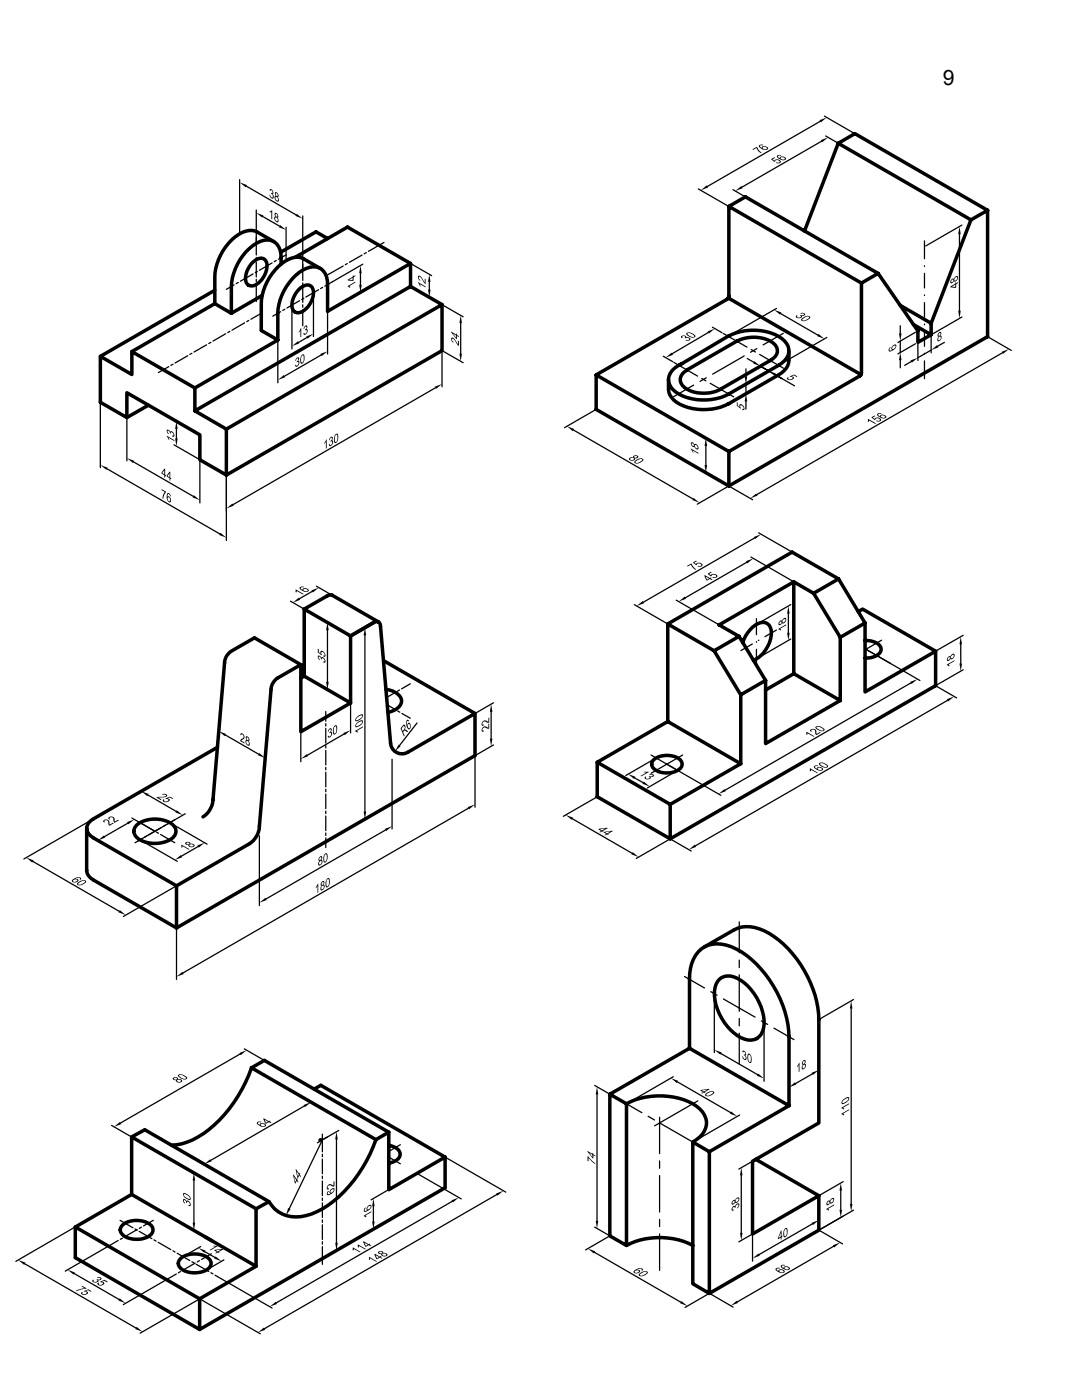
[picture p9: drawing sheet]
<svg xmlns="http://www.w3.org/2000/svg" width="216mm" height="279mm" viewBox="0 0 216 279" stroke-linecap="round" stroke-linejoin="round" font-family="sans-serif">
<defs><g id="words">
<text font-size="4.2" x="188.1" y="16.9">9</text>
</g></defs>
<g fill="none" stroke="#000" stroke-width=".7">
<path d="M167.3 28.6l3.3-1.9 26.5 15.3M167.3 28.6l-6.8 17.5M167.3 28.6l26.4 15.3M42.9 57.9l-22.9 13.2M50.2 52.6l.4-.4a1.61 1.61 0 0 1 2.4-.2 4.1 4.1 0 0 1-1.5 4.5 1.43 1.43 0 0 1-1.9 .4 1.43 1.43 0 0 1-.6-1.8l.3-1zM52.3 59l-6.1 3.5M54.7 48.2l-3.4-1.9a4 4 0 0 0-4.4 1 11.1 11.1 0 0 0-4 8v5.3M56.1 52.7a5.7 5.7 0 0 0-.8-3.9 3 3 0 0 0-4.2-.2 10.9 10.9 0 0 0-4.9 8.6v5.3M58.9 51.4l10.4-6.1 12.6 7.3M59.8 57.6a1.62 1.62 0 0 1 2.5-.2 4.1 4.1 0 0 1-2 4.8 1.29 1.29 0 0 1-1.4 .1 1.29 1.29 0 0 1-.6-1.3l.1-1.1 .4-1zM63.9 53.6l-3.3-1.9a3.6 3.6 0 0 0-3.7 .5 11 11 0 0 0-4.8 8.4v5.4l3.3 1.9M65.4 47.6l-2.3-1.3-7 4"/>
<path d="M81.9 52.6v4.6l6.3 3.6M81.9 52.6l-16.5 9.5v-5.3a2.94 2.94 0 0 0-3.6-3.5 9.9 9.9 0 0 0-6.2 7.5l-.2 1.7v5.4M81.9 57.2l-43 24.8M145.3 59.5l26.5 15.3M145.4 41.2l3.3-1.9 26.5 15.3M171.9 56.5v17.9l-.2 .5-26.3 15.2v6.9M171.9 56.5l-26.5-15.3v17.9l-.2 .5-26.2 15.2 26.4 15.3M171.9 56.5l3.3-1.9 8 11.4v2.3l2.6-1.5M193.7 43.9l-7.9 20.6M197.1 42v25.2l-51.7 29.8-26.4-15.3v-6.9M197.1 42l-3.4 1.9M42.9 60.6l-16.6 9.6"/>
<path d="M42.9 60.6l3.3 1.9M55.4 67.9l-16.5 9.5M136 72.6a3.7 3.7 0 0 0-2.6 3.5 4.2 4.2 0 0 0 2.9 3 11.1 11.1 0 0 0 9.1-.5l9.9-5.7a3.3 3.3 0 0 0 2-3.8 6.6 6.6 0 0 0-5.5-3.1 10.9 10.9 0 0 0-6.5 1.1l-9.8 5.8M136.2 74.6l.9-.8 9.9-5.7a7.3 7.3 0 0 1 7.3 .4 1.84 1.84 0 0 1-.1 3.1l-10.4 6.1a7.2 7.2 0 0 1-7.2-.4 1.81 1.81 0 0 1-.4-2.7zM157.4 70a4.2 4.2 0 0 1-.9 4l-1.2 .8-9.9 5.8a10.6 10.6 0 0 1-11-.8 2.91 2.91 0 0 1-1-2.1v-1.9M179.6 60.9l6.2 3.6M182.3 64.8l3.5 2M185.8 64.5v2.3M29.6 80.9l-4.3 2.4M45.2 85.6l-6.3-3.6v-4.6l-12.6-7.2v4.5l-6.3-3.6v9.2l5.3 3v-4.9l14.6 8.4v5l5.3 3 43-24.8v-9.2l-43 24.8v9.2M66.3 118.8l9.2 5.3M66.3 118.8l-.5-.1-.5 .2-4.6 2.7"/>
<path d="M158.4 116.1l-14.9 8.6 4 2.3M162.3 118.4l-3.9-2.3v18.4l-5.6 3.2M167.3 115.5l-5 2.9 5.4 8.8M60 132.7l-4.6 2.6a2.94 2.94 0 0 0-1.3 2.3l-2.3 27.3a4.4 4.4 0 0 1-2 3.5l-14.6 8.4M60 132.7l-9.2-5.4-4.7 2.7a2.88 2.88 0 0 0-1.3 2.3l-2.3 27.3a4.5 4.5 0 0 1-2 3.4M60.7 121.6v13.3M60.7 134.9l9.3 5.4M60.7 121.6l9.3 5.3M60.7 134.9l-.7 .4M70 126.9l4.6-2.7a.82 .82 0 0 1 .9-.1 .82 .82 0 0 1 .4 .9l2 23.4a2.3 2.3 0 0 0 3.5 1.7l13.4-7.7v8.4l-59.6 34.4M70 126.9v13.4l-10 5.7v-13.3M76.6 131.9l18.2 10.5"/>
<path d="M77 137.6a3.4 3.4 0 0 1 3.1 2.2 2.49 2.49 0 0 1-2 2.2l-.7 .2M133.2 124.5l9.3 5.4 5.3 8.8 5-2.9M142.5 129.9l5-2.9 5.3 8.8M147.8 138.7v13.7l-14.1 8.1v6.9M148.2 128.2a5.6 5.6 0 0 1 4.1-4 1.77 1.77 0 0 1 1.6 2 6.4 6.4 0 0 1-3.6 5.6M158.4 134.5l9.3 5.3M167.7 127.2v12.6l-14.9 8.6v-12.6M167.7 127.2l4.9-2.9-5.3-8.8-9.2-5.3-24.9 14.3v19.5l-14 8.1 14.5 8.4M171.3 122.1l.8-.5 14.6 8.4M172.6 124.3v13.8l14.1-8.1v6.8l-53 30.6-14.5-8.4v-6.9M172.6 127.8a2.95 2.95 0 0 1 3.2 1.6 1.73 1.73 0 0 1-1.5 1.7l-1.7 .2M43.4 149.1l-24.7 14.3a2.02 2.02 0 0 0-1.4 1.9 2.02 2.02 0 0 0 1.4 1.9l16.5 9.6"/>
<path d="M130.5 151.6a4.4 4.4 0 0 1 5.3 .1 1.31 1.31 0 0 1-.7 2.1 4.3 4.3 0 0 1-4.9-.6 1.16 1.16 0 0 1 .3-1.6zM133.2 144l14.6 8.4M17.3 165.3v8.4a2.28 2.28 0 0 0 1.4 1.9l16.5 9.6M27.3 164.6a6.1 6.1 0 0 1 7.2 0 1.73 1.73 0 0 1-.5 2.9 6.3 6.3 0 0 1-6.7-.3 1.61 1.61 0 0 1 0-2.6zM35.2 176.8v8.4M140.5 189l6-3.4a7 7 0 0 1 7 .7 22 22 0 0 1 9.9 17.2v20.6l-13.2 7.7v14.5l13.2-7.7v6.9l-21.9 12.6M143.5 195.5a3.3 3.3 0 0 1 4.3 .2 10.9 10.9 0 0 1 4.7 8.7 2.91 2.91 0 0 1-1.5 2.9 2.91 2.91 0 0 1-3.2-.2 10.5 10.5 0 0 1-5.1-9.9l.2-.7zM50.2 213.1a26.3 26.3 0 0 1-10.7 13.8 11.1 11.1 0 0 1-5.3 1.6M50.2 213.1l2.5-1.5 24.9 14.4M50.2 213.1l24.8 14.3M62.7 217.4l1.3-.8 24.8 14.3M121.7 218.4l3.3 1.9v28.3l-3.3-1.9z"/>
<path d="M121.7 218.4l15.9-9.2 19.8 11.5M137.6 209.2v-13.7a6.9 6.9 0 0 1 3.1-6.6 7.6 7.6 0 0 1 7.3 1.1 22.2 22.2 0 0 1 9.4 16.9v13.8l-15.9 9.1v28.3M26.3 238.4v-11.5l24.8 14.3M26.3 226.9l2.6-1.4 24.8 14.3a6.3 6.3 0 0 0 7.4 2.8 19.6 19.6 0 0 0 10.4-8.3 28.4 28.4 0 0 0 3.5-6.9M26.3 238.4l24.8 14.3M26.3 238.4l-11.3 6.5M53.7 239.8l-2.6 1.4v11.5M63.9 227.5h.2M77.6 226v11.4l11.2-6.5M77.6 228.6a2.31 2.31 0 0 1 2.2 1.9 2.59 2.59 0 0 1-2.2 1.7M77.6 226l-2.6 1.4M88.8 230.9v6.1l-49 28.3"/>
<path d="M125 220.3a14.4 14.4 0 0 1 14 .5 3.8 3.8 0 0 1 0 6.6l-.8 .5M141.5 229.8l-3.3-1.9v28.3l3.3 1.9M150.8 231.4l12.6 7.2M15 244.9l24.8 14.3M15 244.9v6.1l24.8 14.3M24.5 244.4a4.7 4.7 0 0 1 5.7 .2 1.42 1.42 0 0 1-.8 2.3 4.6 4.6 0 0 1-5.2-.8 1.18 1.18 0 0 1 .3-1.7zM36.1 251.1a4.7 4.7 0 0 1 5.7 .2 1.27 1.27 0 0 1-.4 2 4.9 4.9 0 0 1-5.3-.1 1.27 1.27 0 0 1 0-2.1zM39.8 259.2v6.1M41 246.9l1.3 .7M51.1 252.7l-11.3 6.5M125 248.6a14.7 14.7 0 0 1 13.2 0"/>
</g>
<g fill="none" stroke="#000" stroke-width=".25">
<path d="M47.8 35.8v10.6M49.1 37.1l10 5.8M139.3 37.7l5.9 3.4M146.2 37.8l2.3 1.4M163.7 24.2l-22.5 13M163.9 28.2l-15.9 9.2M164.5 23.2l5.8 3.3M164.8 27.1l2.2 1.3M46.7 56.9l-1.5 .8M47.6 56.4l-.5 .2M50.5 54.7l-2.5 1.4M51.1 41.9v9"/>
<path d="M51.1 51.4v.5M51.1 52.3v3M51.1 55.8v.4M51.1 56.7v3.5M51.4 54.2l-.5 .2M52.5 43.2l3.3 1.9M54.3 52.5l-2.5 1.4M55.1 52l-.4 .2M57.1 50.9l-1.6 .9M57.1 45.3v6.4M60.4 43.1v12.9M60.4 56.5v.4"/>
<path d="M60.4 57.4v2.9M60.6 59.5l-.4 .3M62.5 58.7v8.5M63.6 57.8l-2.6 1.5M64.4 57.3l-.4 .3M68.5 53.1l-3.1 1.8M69.3 52.6l-.4 .2M71.9 54.5v2.3M72.2 50.9l-2.5 1.4M72.4 52.7l-7.6 4.4M72.4 58.1l-6 3.5M73.1 50.4l-.4 .3"/>
<path d="M76.6 48.4l-3.1 1.8M81.9 52.6l4.2 2.4M81.9 57.2l4.2 2.4M85.7 56.3v1.5M184.5 48.1v3.5M184.5 53v.2M184.5 54.5v3M184.5 58.9v.1M191.5 46.7v15.3M191.9 44.9l-7.2 4.2M33.7 73.2l-2.1 1.2M34.5 72.7l-.4 .2"/>
<path d="M37.5 71l-2.6 1.5M38.3 70.5l-.4 .2M41.2 68.8l-2.5 1.5M42.1 68.3l-.4 .3M45 66.6l-2.5 1.5M45.9 66.1l-.5 .3M48.8 64.4l-2.5 1.5M49.6 63.9l-.4 .3M52.1 62.5l-2 1.2M55.4 68.1v8.3M56 62.2l-1.6 .9M56.8 61.7l-.4 .3"/>
<path d="M58.3 61.2v8.4M59.8 60l-2.5 1.5M60.4 60.8v.5M60.4 61.8v3.2M61.2 67.4l-1.6 .9M64.1 70.9l-7.3 4.2M65.4 62.4v8.3M86.9 77.4l-40.4 23.3M88.2 70.3v6.9M88.4 60.9l4 2.3M88.4 70.1l4 2.3M91.9 64.5v6.1"/>
<path d="M132.4 71.1l1.9 1.1M134.5 72.3l4.7 2.8M138.4 76.9l-4 2.3M140 75.5l.9 .5M140.9 75.4l-1.2 .7M141.3 66.4l-7.2 4.2M141.7 76.5l4.7 2.7M142.2 65.3l1.9 1.1M144.3 66.5l4.8 2.8M148.5 71l-6.3 3.7M148.8 73.6v1.5M148.8 76.7v1.9"/>
<path d="M149.1 71.5l1.3 .8M149.9 69.8l.8 .5M150.1 77.8l-1.7 1M150.1 75.9l-1.7 1M151 69.6l-1.2 .7M151.6 70.7l4.7 2.8M151.7 73.1l1.7 .9-1.7-.9M152 73l-.7 .4M153.4 74l5.1 3M153.6 73.9l-.7 .4M154.7 74.8l1.3 .8M154.9 61.6l-9.4 5.4"/>
<path d="M155.8 62.6l7.4 4.3M156.3 66.5l-4 2.3M165 67.4l-9.4 5.4M179.6 65v1.5M179.6 68.1v2.3M179.6 71.9v1.5M181.8 72.2l-1.3 .7M182.7 68.6l-3.5 2M182.7 66.3l-3.5 2M183.2 68.6v3.3M184.5 60.4v2.9M184.5 64.7v.1"/>
<path d="M184.5 66.2v2.9M184.5 70.5v.1M184.5 72v3.6M185.8 67.1v3.3M185.8 69.9l-2.6 1.5M188.4 68.3l-1.3 .8M191.9 63.3l-7.2 4.1M197.3 67.3l4.5 2.6M200 70.4l-49 28.3M20 80.6v12.7M21.4 93.6l22.5 13M25.3 83.6v8.4"/>
<path d="M26.6 92.2l12 6.9M34.7 83.8l4.9 2.8M34.7 88.8l4.9 2.8M35.2 85.6v1.9M39.9 92v8.4M45.2 95.1v12.8M114.4 85.8l23.9 13.8M118.7 81.9l-6.1 3.4M140.4 87.2l4.8 2.8M140.4 94.1l4.8 2.8M140.8 89v3.8M145.2 97.1l-6.1 3.5"/>
<path d="M145.7 97.1l4.5 2.6M148.8 80.1v1.5M58 120l5.1 3M62.3 118l-2.5 1.5M63.1 117l5.2 3M134.9 119.8l8.4 4.8M149 112.2l-12.2 7.1M149.8 111.2l8.4 4.8M150.5 107.4l-22.1 12.8M151.4 106.3l6.4 3.7M60 132.9v19.1M65.3 124.2l.5 .3"/>
<path d="M65.3 137.6l.5 .3M65.3 125.8v10.3M70 127.2v19.1M72.8 126.8v35.1M73.3 125l-3.3 1.9M78.9 138.2l-1.7 1M79.7 137.7l-.4 .3M81.9 136.5l-1.8 1M126.6 120.7l6.4 3.7M150.1 128.5l-2.3 1.3M150.9 123.5v3.2M150.9 128.1v.1"/>
<path d="M150.9 129.6v3.2M151.4 127.8h-.1M154.9 125.8l-2.3 1.3M157.3 122.5v3.8M157.8 127.5l-6.6 3.9M157.8 120.7l-6.6 3.8M173 129.7l10.6 6.1M175.9 127.8l-3.1 1.8 4.9 2.8M181.8 136.3l-37.1 21.4M186.9 137l4 2.3M189.1 139.8l-50.3 29M191.7 128.6v3.8"/>
<path d="M192.2 133.7l-5.3 3M192.2 126.8l-5.3 3M28.7 157.6l-9.5 5.5M29.5 158.7l5.6 3.2M43.5 146.1l-.1 .2M45 146.7l6.6 3.8M53.1 150.9l-.1 .2M65 142v1.9M65 144.4v.5M65 145.4v2.9M65 148.8v.5M65 149.8v2.9"/>
<path d="M65 153.1v.5M65 154.1v2.9M65 157.5v.5M65 158.5v2.9M68.6 146.5l-7.2 4.2M77.3 140.7l1.7 .9M78.2 151.5v13.9M79.4 141.9l.4 .2M80.2 142.4l1.7 .9M83.2 144.3l-3.5 4.5M94.8 151.1v10M98 142.1v5.3"/>
<path d="M98.5 140.3l-3.5 2M98.5 148.7l-3.5 2M118.9 159.2l-6.5 3.7M126.7 155.3l1.6 .9M129.9 150.7l13.9 8M130.7 151.4l-5.8 3.4M135 153.9l-5.8 3.3M136.2 150.7l-6.3 3.6M6.6 171.9l17.2 10M18.7 163.4l-13.9 8M19 167.4l4.4 2.5M25.5 164.3l-4.7 2.7"/>
<path d="M26.3 163.3l4.4 2.5M27.9 164.2l2.9 1.6M28.2 167.7l7.2 4.2M28.4 167.3l-1.5 .9M29.2 166.9l-.4 .2M31.2 166.1l.4 .2M32 166.5l2.9 1.7M32.2 165.2l-2.5 1.4M33 164.7l-.4 .2M34.1 164.3l7.2 4.2M34.9 163.6l-1.5 .8M37 162.4l-9.6 5.5"/>
<path d="M38.5 174.9l-13.9 8M39.5 169l-3.3 1.9M51.8 166.8v13.9M65 161.9v.5M65 162.9v2.9M65 166.2v.5M65 167.2v1.9M73.3 163.2l-3.3 1.9M76.9 165.7l-23.8 13.7M93.5 161.3l-57 32.9M114.2 163.4l11.9 6.9M133.5 167.6l-6.5 3.7"/>
<path d="M134 167.6l3.9 2.2M35.2 185.5v10M136.6 194.9l4 2.3M141.8 197.9l1.3 .7M142.5 198.6v11.5M144.4 199.4l6.3 3.6M147.5 184v6.2M147.5 191.6v1.5M147.5 194.5v7.3M170.3 199.5l-6.7 3.8M47.9 210.4l-23.8 13.7M48.7 209.3l3.8 2.2"/>
<path d="M61.6 219.7l.8 .4M118.7 216.6l2.8 1.6M119.1 218.4v25.2M121.7 218.4l6.4 3.7M134.3 214.9l-9.1 5.3M135.2 215.9l10.6 6.1M139.2 219.7l-8.6 5M143.9 210.3l7.3 4.2M147.5 203.3v1.4M147.5 206.2v6.2M151.9 203.7l1.3 .7M152.5 204.3v11.5"/>
<path d="M154.4 205.2l4 2.3M157.4 207.2v10.4M162.1 214.3l-3.4 1.9M163.4 203.8v10.3M169.8 201.3v39M22.3 224.6l3.7 2.2M38.2 233.8l.2 .1M38.7 235.6v8.4M40.3 232.1l.7 .4M60.7 220.7l-18.6 10.9M63.9 227.3l.2 .1M64.3 226.3v3.6"/>
<path d="M64.3 230.4v.4M64.3 231.3v2.9M64.3 234.7v.5M64.3 235.7v2.9M64.3 239.1v.5M64.3 227.5l-6.6 13.7M65.3 226.9l-2 1.2M67.1 227.4v20.6M67.6 225.6l-3 1.8M77.3 237.6l-3.3 1.9M77.6 230.9l2.3 1.4M79.9 228.5l-2.3 1.3"/>
<path d="M83.4 234.3l8.6 5M89.1 231.1l11.8 6.8M90.2 239.8l-35.1 20.2M99.1 238.4l-46.3 26.8M129.3 222.8l1.3 .7M131.6 223v7.2M131.6 231.7v1.5M131.6 234.6v7.3M131.8 224.2l6.4 3.7M147.6 222.5l-9.1 5.3M147.9 234.6v11.4M150.8 231.4l-3.4 1.9"/>
<path d="M163.4 238.9v5.2M167.8 237.6v3.8M168.3 235.8l-4.7 2.7M5 252.2l22.1 12.8M14.8 245l-11.6 6.7M14.8 254.2l8.9 5.1M21.4 248.8l-8.4 4.9M23.6 247.6l-2 1.1M24 243.5l2.5 1.5M24.4 247.1l-.4 .2M26.9 245.3l.5 .2M27.4 245.4l-2.6 1.4"/>
<path d="M27.8 245.7l2.5 1.5M28.2 244.9l-.4 .3M30.6 243.5l-2 1.2M30.7 247.4l.4 .3M31.6 247.9l2.5 1.5M33 255.5l-8.4 4.9M34.5 249.6l.4 .3M35.2 254.3l-2 1.1M35.3 250.1l2.6 1.5M36 253.8l-.4 .2M38.2 245.3l.2 .1M38.3 251.8l.4 .3"/>
<path d="M38.9 252.1l-2.5 1.4M39.1 252.3l2.6 1.4M39.6 259.4l-11.6 6.7M39.8 251.6l-.4 .2M40 248.8l-3.2 1.9M40.1 259.4l11.8 6.8M40.9 249.8l2 1.2M42.1 254l.4 .2M42.2 250.2l-2 1.2M42.9 254.5l2.6 1.5M44.7 251.4l-3.3 1.9M45.7 256.1l8.6 4.9"/>
<path d="M56.6 242.4l.2 .1M64.3 240.1v2.9M64.3 243.5v.4M64.3 244.4v3M64.3 247.8v.5M64.3 248.8v3.5M67.6 249.3l-3 1.7M74.5 240.7v3.1M77.3 243.7l-3.3 1.9M118.6 249.9l17.2 10M118.7 244.9l2.8 1.6M121.5 246.8l-4.7 2.6"/>
<path d="M131.6 243.4v1.4M131.6 246.3v7.2M141.3 258.3l-4.6 2.6M141.8 258.3l4.5 2.6M150.2 246.5v5.2M150.8 245.9l-3.4 1.9M162.1 244.3l-10.6 6.1M163.6 245.6l4.5 2.6M166.3 248.7l-19.2 11.1M170.3 241.5l-6.7 3.9"/>
</g>
<g fill="#000">
<path d="M47.8 36.4l1.5 .5-.3 .5zM59.2 42.7l-.3 .4 1.5 .5zM53.8 38.9l.2 .5 .5 .2zM54.2 38.7l.3 .5-.1 .2h-.2l.3 .2 .1-.6-.2-.3zM54.1 38.5v.2h.3zM53.8 37.8v.2l.1 .1 .1-.1h.2zM53.9 37.8l.4 .3v.4h-.2l.3 .2a.58 .58 0 0 0 .1-.6 .58 .58 0 0 0-.6-.3zM54.8 39.2a.63 .63 0 0 0 .4 .8l-.3-.5 .1-.2h.2l-.2-.2zM55.2 38.6l.2 .4v.1h-.2l.4 .2a.53 .53 0 0 0-.4-.7zM54.9 38.4l.1 .7a.69 .69 0 0 1 .4 .9l-.5-.1 .5 .4a.65 .65 0 0 0-.2-1.2l-.1-.2v-.3l.4 .1-.4-.4z" fill-rule="evenodd"/>
<path d="M139.8 38l1.2-1 .3 .4zM163.5 24l.3 .4 1.2-.9zM150.1 29.8l.2 .1 .6-.4 .5 .8 .4 .3 .2-.1-1-1.2zM152.3 29.4h.6l.2 .2-.1 .2 .3-.1-.1-.3a.65 .65 0 0 0-.9 0zM152.1 29.2l-.1 .3 .5-.3zM151.7 29l.6-.1h-.4zM151.4 29.1a1.19 1.19 0 0 0 1.9 .6l-.5 .1-.5-.1-.1-.2h-.2l-.4-.4 .3-.2z" fill-rule="evenodd"/>
<path d="M146.7 38.1l1.2-1 .3 .5zM163.8 28l.2 .4 1.2-1zM154.8 32.5l.4 .1 .3-.2zM154.8 32l.4-.1 .4 .3-.4 .4 .6-.2-.1-.3a.64 .64 0 0 0-.9-.1zM154.6 31.9l-.1 .2 .6-.3zM153.8 31.8l.7 .5 .6-.5-.6 .3-.3-.3 .5-.3-.2-.1zM155.9 31.4l.5 .1 .2 .2-.1 .1 .4-.1-.1-.2a.65 .65 0 0 0-.9-.1zM155.7 31.3l-.1 .3 .5-.4zM155.3 31.1l.6-.1-.4-.1zM155.1 31l-.1 .1a1.2 1.2 0 0 0 1.9 .6l-.5 .2-.5-.2-.2-.2-.1 .1-.3-.3-.1-.1 .3-.3z" fill-rule="evenodd"/>
<path d="M55.9 44.9l-.3 .5 1.5 .5zM51.1 42.5l1.5 .5-.3 .4zM53.8 42.2v.2l.3-.1zM54 42.2l.1 .1v1.4l.2 .1v-1.8zM54.8 43.3a.61 .61 0 0 0 .4 .8l-.3-.5 .1-.2h.2zM55.2 42.7l.2 .4-.1 .2-.1-.1 .3 .2a.53 .53 0 0 0-.3-.7zM54.8 42.5l.1 .7a.69 .69 0 0 1 .4 1l-.5-.2 .5 .4a.65 .65 0 0 0-.1-1.2l-.3-.4 .1-.1 .4 .1-.4-.3z" fill-rule="evenodd"/>
<path d="M69.7 57.1l.1 .3 .2-.1zM69.4 57.1l.3 .2v-.2l1.2-.7v-.2zM69.4 55.8v.2h1.1v-.7l.4-.2v-.2l-.4 .2v-.2l-.1 .1v.9zM69.4 55.8h.3l.7-.4v.5v-.7zM71.7 56.8h.5l-.3 1.6zM71.9 53l-.2 1.5h.5z" fill-rule="evenodd"/>
<path d="M83.7 56.7v.1l.2 .4zM83.4 56.3l.3 .5v-.1l1.2 .7v-.2zM83.5 55v.4l.1-.2a2.04 2.04 0 0 1 1 1.2l.3 .3v-1l-.1-.1v.8l-.2-.2a1.61 1.61 0 0 0-1.1-1.2zM83.4 55.1l.1 .6 .3 .3-.3-1zM85.7 54.7l-.3 1.6h.5zM85.4 57.8h.5l-.2 1.5z" fill-rule="evenodd"/>
<path d="M189.6 57.2v.1l1 .2 .2-.1v-.7l.4-.2v-.2l-.4 .2v-.2l-.2 .1v.9zM189.6 57.2h.3l.7-.4v.5v-.7zM190.4 55.8v.3l.1 .1a.61 .61 0 0 0 .5-.7l-.3 .5h-.2zM189.9 55.7l-.2 .2 .1 .3 .2-.4 .2 .1 .1-.2-.1-.1zM189.7 55.9l-.1 .4 .1 .2h.3l.4-.4a.68 .68 0 0 1 .6-.8l.1 .5 .1-.6a.65 .65 0 0 0-1 .7v.2l-.4 .2zM191.2 62h.5l-.2 1.5zM191.5 45.2l-.3 1.5h.5z" fill-rule="evenodd"/>
<path d="M55.4 75.8l1.2-1 .3 .5zM63.9 70.6l.3 .5 1.2-1zM58.9 72.9l.2 .3 .5-.4-.5 .2v-.2zM59.5 72.1l-.2 .1h.2l.1 .3-.3 .5a.6 .6 0 0 0 .4-.9zM59.2 72.1v.2l.3-.2zM59 71.6l-.1 .4 .4-.5zM59.2 71.4l-.2 .2 .5-.1v.2l-.3 .4a.52 .52 0 0 0 .4-.7l-.1-.1zM60 71.1a1.47 1.47 0 0 0 .2 1.5l.4-.3-.3 .1a.87 .87 0 0 1-.1-1.3l.1-.2zM60.3 70.8l-.3 .3 .4-.2 .2 .3v.7l-.3 .5a.56 .56 0 0 0 .5-.7l-.1-.9z" fill-rule="evenodd"/>
<path d="M59.8 66l-.2 .4 .3-.4zM60 65.5l-.2 .5h.1v1.3l.2-.1v-1.7zM60.5 66.5l.3 .3 .5-.4-.3 .2h-.2l-.1-.2zM61.2 65.7l-.2 .2h.2v.2l-.2 .5 .4-.4-.1-.5zM60.9 65.8v.2l.3-.3zM60.7 65.3l-.1 .4 .4-.5zM60.8 65.1l-.1 .2 .4-.1 .1 .1-.3 .5a.52 .52 0 0 0 .4-.8l-.2-.1zM58.3 69.1l1.2-1 .2 .4zM61.1 67.1l.3 .5 1.1-1z" fill-rule="evenodd"/>
<path d="M91.9 62.9l-.2 1.6h.5zM91.7 70.6h.5l-.3 1.5zM90.1 67.4l.1 .4 .1-.2a1.7 1.7 0 0 1 .9 1.2l.4 .3v-1l-.2-.1v.7l-.2-.2a1.72 1.72 0 0 0-1.1-1.1zM90.1 67.4l-.1 .4 .5 .6zM90 66.2l1.2 1.5v-.6l.4 .2v-.2l-.4-.2-.2-.4v.9zM90 66.2l1 .8v.4v-.6z" fill-rule="evenodd"/>
<path d="M136.9 67.8l-.1 .1 .6 .1 .2-.1 .2-.3a.75 .75 0 0 1-.9 .2zM136.9 67.3l-.1 .2h.6l.1 .1-.1 .2 .4-.2-.2-.2zM136.6 67.4l.1 .1 .2-.2zM135.9 67.2l.1 .3 .2-.1-.1-.2 .1-.1zM135.9 67.1v.1l.5-.1h.2l.2 .2-.2 .1 .3-.2a.76 .76 0 0 0-1-.1zM136.9 66.7a1.51 1.51 0 0 0 1.8 .5l.1-.1a1.4 1.4 0 0 1-1.7-.4l.1-.2zM137 66.5l-.1 .2a1.26 1.26 0 0 1 1.7 .4l-.1 .1 .3-.1-.1-.2a1.61 1.61 0 0 0-1.7-.4zM132.8 71.4l1.2-1 .3 .4zM141.2 66.1l.3 .5 1.1-1z" fill-rule="evenodd"/>
<path d="M150.5 72.1l-.2 .4 1.4 .6zM153.4 74l1.4 .6-.2 .4z" fill-rule="evenodd"/>
<path d="M157.1 75.4l-.1 .1 .4 .2-.2-.2 .2-.1zM157 75.5a.83 .83 0 0 0 1.4-.1l-.3-.1 .1 .2-.6 .2zM157.9 75.1l.5 .3-.1-.2zM157.5 75.1l.9 .3-.5-.3 .5-.2 .5 .3 .2-.1-.6-.4z" fill-rule="evenodd"/>
<path d="M158.8 63v.2l.1 .2 .5 .1-.4-.3 .2-.2zM159.1 63.3a.61 .61 0 0 0 1-.1l-.4-.2 .1 .2-.1 .1zM159.6 62.9l.4 .1-.2-.2zM159.7 62.5l.7 .1-.3-.2zM160.1 62.4l.3 .3-.1 .2h-.5a.53 .53 0 0 0 .9-.1l-.2-.3zM159.9 63.6v.3l.4 .2-.2-.2a.85 .85 0 0 1 1-.7h.3l-.3-.2-.3 .1zM160.1 63.9l.2 .2h.4a1.33 1.33 0 0 0 1-.9l-.6-.2 .3 .2a.81 .81 0 0 1-.9 .8zM154.5 61.8l1.4 .6-.2 .4zM163.3 66.6l-.3 .5 1.5 .5z" fill-rule="evenodd"/>
<path d="M178.2 69l-.2 .2v.3l.4-.5 .2-.1 .1 .2 .1-.3zM178 69.2l-.2 .4 .3 .2zM177.6 69.3l-.2 .2 .1 .3 .2-.4v-.2zM177.4 69.5v.6a1.17 1.17 0 0 0 1.4-1.3l-.1 .5-.8 .6h-.4z" fill-rule="evenodd"/>
<path d="M179.6 70.4l-.2 1.5h.5zM179.4 66.5h.5l-.3 1.6z" fill-rule="evenodd"/>
<path d="M185.8 69.9l1.2-1 .3 .4zM181.7 71.9l.2 .5 1.3-1z" fill-rule="evenodd"/>
<path d="M187.2 67.2l-.2 .6 .1 .3 .4-.2h-.3v-.2l.3-.5zM187.5 66.5l.1-.1 .1 .2-.2 .4a.47 .47 0 0 0 .2-.7zM187.3 66.4l-.2 .3v.4l.5 .1 .1 .2a.74 .74 0 0 1-.6 .7 .78 .78 0 0 0 .7-1.1h-.5v-.4l.4-.3z" fill-rule="evenodd"/>
<path d="M199.9 70.2l.2 .4 1.2-.9zM149.7 99.5l1.2-1 .3 .4zM173.2 84l-.1 .1 .2 .1 .1-.3zM173.1 83.7l.1 .3 .2-.1 1.2 .7 .2-.1-1.6-.9zM174.8 84l.4 .1 .3-.2zM174.8 83.5h.3l.4 .1 .1 .2-.4 .3 .6-.2a.56 .56 0 0 0-.7-.6zM174.6 83.5l-.1 .1 .6-.3zM173.9 83.3l.6 .5 .6-.5-.6 .3-.3-.3 .5-.3-.2-.1zM175.9 82.9l.5 .1 .2 .2v.1l.3-.1-.1-.2a.64 .64 0 0 0-.9-.1zM175.6 83v.1h.1l.4-.4zM175.3 82.6l.6-.1-.4-.1zM175 82.7a1.15 1.15 0 0 0 1.9 .5l-.8 .2-.4-.3h-.1l-.4-.4 .3-.3z" fill-rule="evenodd"/>
<path d="M20 92.8l1.5 .5-.3 .5zM44 106.3l-.3 .5 1.5 .5zM32.2 97.6v.2l.7 .4-.4 .6-.1 .7h.2l.5-1.4zM33.7 99.3l.3 .5-.1 .3h-.2l.3 .2 .1-.2a.65 .65 0 0 0-.4-.8zM33.4 99.1l.6 .3-.3-.3zM33.7 98.6l.4 .5-.1-.4zM33.4 98.5a1.17 1.17 0 0 0 .6 1.8l-.5-.6-.1-.8 .2-.3 .4 .1-.3-.3z" fill-rule="evenodd"/>
<path d="M25.3 91.4l1.5 .6-.3 .4zM38.7 98.8l-.3 .5 1.5 .5zM32.8 93.5l-.6 1 .6 .3v.5l.2 .1v-.5l.1 .1v-.2l-.7-.4 .6-.8zM33 93.6l-.2 .3v.8l-.4-.3 .6 .3zM33.8 94.1l-.5 1 .5 .3v.5h.2v-.4l.2 .1v-.2l-.8-.4 .6-.8zM34 94.2l-.2 .2v.8l-.4-.2 .6 .3z" fill-rule="evenodd"/>
<path d="M33.6 87.3v.4l.2 .1zM33.3 87l.2 .5 .1-.2 1.2 .7v-.2zM34.7 86.4l-.1 .6-.2-.1 .1 .3 .3-.1v-.2zM34.1 86l-.1 .4 .1-.1h.2l.3 .5a.61 .61 0 0 0-.5-.8zM34 86.2l-.1 .3 .2 .1zM33.4 86.1v.3l.3 .3zM33.3 85.8l.1 .6 .1-.5 .3 .3 .1 .2a.47 .47 0 0 0-.1-.5 .47 .47 0 0 0-.5-.1zM35.2 84.1l-.3 1.5h.6zM34.9 87.5h.6l-.3 1.5z" fill-rule="evenodd"/>
<path d="M138.2 89.9v.4l.2 .1zM137.8 89.5l.3 .5 .1-.1 1.2 .7v-.2zM138.6 89l.1 .4 .6 .3-.1-.4-.1 .2-.2-.1zM137.9 88.3l.1 .3v-.1h.2l.3 .4v-.2a.52 .52 0 0 0-.6-.4zM137.9 88.3a.62 .62 0 0 0 .1 .6 .62 .62 0 0 0 .6 .3l.1-.4 .3 .1 .2 .2 .1 .6a.64 .64 0 0 0 0-.8 .64 .64 0 0 0-.8-.2l-.1 .3h-.2zM140.8 87.5l-.2 1.5h.5zM140.6 92.8h.5l-.3 1.5z" fill-rule="evenodd"/>
<path d="M138.4 99.4l-.2 .4 1.4 .6zM113.1 85.1l1.5 .5-.3 .5zM125.6 91.4l-.1 .2 .3 .2 .1-.4h.5a.58 .58 0 0 0-.8 0zM126.6 91.3a.45 .45 0 0 0 .8-.1l-.3-.2-.1 .3zM125.5 91.6a.75 .75 0 0 0 1.3 0l-.3-.4 .1-.2 .8 .2a.61 .61 0 0 0-.6-.4 .61 .61 0 0 0-.5 .4l.3 .4-.2 .2h-.4zM126.6 92.1v.2l.4 .2-.2-.3a1.65 1.65 0 0 1 1.3-.6l-.3-.1h-.3zM126.9 92.4l.1 .1h.4a1.25 1.25 0 0 0 1-.8l-.6-.2 .4 .3a1.51 1.51 0 0 1-1.3 .6z" fill-rule="evenodd"/>
<path d="M148.1 81.6v.2h.3v-.3l-.1 .1zM147.7 80.7v.4l.1-.2 .5 .3 .1 .6a.8 .8 0 0 0-.7-1.1zM147.6 80.8v.5l.1-.6zM147 80.2v.8l.8 .6-.1-.9-.1 .6-.4-.4v-.6z" fill-rule="evenodd"/>
<path d="M148.8 78.6l-.2 1.5h.5zM148.6 75.1h.5l-.3 1.6z" fill-rule="evenodd"/>
<path d="M45.2 101.5l1.2-1 .2 .4zM86.7 77.2l.3 .4 1.2-1zM64.9 88.2l-.2 .4 .3-.4zM65.1 87.7l-.2 .5h.1v1.3l.2-.1v-1.7zM65.6 88.7l.2 .3 .6-.4-.4 .2h-.1l-.1-.2zM66.2 87.9l-.2 .2h.2l.1 .2-.3 .5 .4-.4v-.5zM66 88l-.1 .2 .3-.3zM65.8 87.5l-.2 .4 .4-.5zM65.9 87.3l-.1 .2 .4-.1 .1 .1-.3 .5a.55 .55 0 0 0 .4-.8l-.2-.1zM66.8 86.9l-.1 .3a1.36 1.36 0 0 0 .2 1.2l.4-.3-.3 .1a1.21 1.21 0 0 1 .1-1.4zM67 86.6l-.2 .3 .3-.2a1.26 1.26 0 0 1 0 1.5 1.02 1.02 0 0 0 .4-1.2l-.1-.4z" fill-rule="evenodd"/>
<path d="M59 118l-.1 .2 .2 .1 .1-.4zM58.9 117.7l.1 .3 .2-.1 1.2 .7 .2-.1-1.5-.9zM60.6 117.6l.7 .1v.3l.3-.1v-.3a.65 .65 0 0 0-1 0zM60.3 117.6l.1 .2 .1-.1 .4-.3zM60.1 117.2l.6-.1h-.4zM59.9 117.1l-.1 .2a1.17 1.17 0 0 0 1.8 .6l-.7 .1-.9-.5v-.2l.3-.2zM58.4 120.2l1.2-.9 .3 .4zM62.2 117.8l.2 .5 1.2-1z" fill-rule="evenodd"/>
<path d="M137.1 112.9l.1 .2 .7-.4 .5 .7 .3 .3 .2-.1-.4-.4-.6-.7zM139.2 113l.4 .1 .3-.2zM139.1 112.5l.4-.1 .4 .2 .1 .2-.4 .3 .5-.1v-.4a.67 .67 0 0 0-1-.1zM139 112.4l-.1 .2 .6-.3zM138.2 112.3l.7 .5 .6-.5-.6 .3-.4-.3 .6-.3-.2-.1zM127 120.9l1.2-.9 .3 .4zM150.4 107.2l.3 .4 1.2-1z" fill-rule="evenodd"/>
<path d="M140.5 114.9l.6 1 .5-.4 .4 .3 .2-.1-.4-.2 .2-.1-.2-.1-.7 .4-.4-.9zM140.7 114.8l.1 .3 .7 .3-.4 .3 .5-.3zM142.1 115.2l.5 .1 .2-.2zM142.1 114.7h.4l.3 .1 .1 .2-.3 .3 .6-.2-.1-.3a.64 .64 0 0 0-1-.1zM141.9 114.7l-.1 .1 .6-.3zM141.2 114.5l.6 .5 .6-.5-.6 .3-.3-.3 .5-.3-.2-.1zM148.9 112l.2 .4 1.2-1zM135.4 120.1l1.2-1 .3 .4z" fill-rule="evenodd"/>
<path d="M65.3 124.2l-.2 1.6h.5zM65.1 136.1h.5l-.3 1.5zM64.8 131.5l-.1 .5h-.2l.2 .3 .2-.1 .1-.2zM64.2 131.1v.4l.1-.2 .2 .1 .3 .5a.61 .61 0 0 0-.6-.8zM64.1 131.3v.3l.1 .1zM63.5 131.2v.2l.3 .4zM63.4 130.9l.1 .5 .1-.4 .4 .3 .1 .2a.47 .47 0 0 0-.1-.5 .47 .47 0 0 0-.5-.1zM64.5 130.8v.2l.3 .1v-.4l-.1 .2zM64.1 129.9v.4l.1-.2 .5 .3 .1 .7a.82 .82 0 0 0-.7-1.2zM64 130v.5l.1-.6zM63.4 129.5v.7l.8 .6-.1-.9-.1 .6-.4-.3v-.6z" fill-rule="evenodd"/>
<path d="M72.8 125.3l-.2 1.5h.5zM72.6 161.9h.5l-.3 1.6zM71.2 145.9l-.1 .2h.3zM70.9 145.9l.2 .2 .1-.2 1.2-.7v-.2zM71 144.8v.3h.2a1.23 1.23 0 0 0 1.1-1.3 1.37 1.37 0 0 1-1.2 1.1zM71.3 144.2l-.4 .7 .1 .2a1.23 1.23 0 0 1 1.2-1.2l.1 .2v-.3h-.4zM71 143.6v.4a1.58 1.58 0 0 0 1.4-1.3l-.1-.1a1.37 1.37 0 0 1-1.2 1.1zM71.3 143l-.4 .7 .1 .3a1.23 1.23 0 0 1 1.2-1.3l.1 .2v-.4z" fill-rule="evenodd"/>
<path d="M155.7 125.5v.3l.2-.1zM155.3 125.5v.1l.3 .1 .1-.2 1.2-.7v-.2zM156.1 124.1l-.1 .3 .2 .1a.62 .62 0 0 0 .5-.8l-.3 .5h-.2zM155.6 123.9l-.2 .2 .1 .3 .2-.4 .3 .1v-.2l-.1-.1zM155.4 124.1l-.1 .4 .1 .3a.54 .54 0 0 0 .6-.5v.1a.71 .71 0 0 1 .7-.9l.1 .6 .1-.7a.65 .65 0 0 0-.9 .7l-.1 .3-.3 .2zM157.1 126.3h.5l-.3 1.5zM157.3 120.9l-.2 1.6h.5z" fill-rule="evenodd"/>
<path d="M189 139.5l.2 .5 1.2-1zM137.5 169.6l1.1-1 .3 .4zM161.6 153.7v.1l.2 .1v-.3zM161.6 153.4v.3l.2-.1 1.2 .7 .2-.1-1.5-.9zM163.2 153.2l.7 .1v.3l.4-.1-.1-.2a.65 .65 0 0 0-1-.1zM163 153.3v.1l.5-.3zM162.7 152.9l.6-.1-.4-.1zM162.5 152.8l-.1 .2a1.21 1.21 0 0 0 1.9 .5l-.5 .2-.5-.1-.6-.4-.1-.2 .3-.3zM163.4 152.5a1.55 1.55 0 0 0 1.8 .6v-.1a1.38 1.38 0 0 1-1.6-.5l.1-.2zM163.5 152.3l-.1 .2a1.24 1.24 0 0 1 1.6 .4v.2l.2-.1-.1-.3a1.56 1.56 0 0 0-1.6-.4z" fill-rule="evenodd"/>
<path d="M189.3 132.6v.4l.2-.1zM188.9 132.6l.3 .3 .1-.3 1.2-.7v-.1zM189.7 131.2v.3l.1 .1a.61 .61 0 0 0 .5-.7l-.3 .4-.2 .1zM189.2 131.1l-.2 .2 .1 .3 .2-.4 .3 .1v-.3zM189 131.3l-.1 .4 .1 .2a.52 .52 0 0 0 .6-.4h.1a.71 .71 0 0 1 .6-.8l.1 .5a.43 .43 0 0 0-.2-.7l-.4 .2-.2 .3a.57 .57 0 0 1-.5 .7zM191.5 132.4h.5l-.3 1.5zM191.7 127.1l-.2 1.5h.5z" fill-rule="evenodd"/>
<path d="M28.2 157.9l1.5 .6-.3 .4zM35.3 161.7l-.3 .4 1.5 .6zM31.2 159.2l.9 .5 .2-.1-.7-.4 1.4-.1 .4-.3-.4-.2 .1 .2-.1 .1zM32.3 158.5l1.1 .3-.4-.3zM32.6 159.5l-.1 .3 .3 .1-.1-.1 .1-.2zM32.5 159.8a.81 .81 0 0 0 1.4-.1l-.4-.2 .1 .2-.5 .3zM33.4 159.3l.5 .4-.2-.3zM33 159.3l.9 .4-.5-.4 .5-.1 .5 .2 .2-.1-.7-.3z" fill-rule="evenodd"/>
<path d="M43.6 145.9l1.5 .6-.2 .4zM51.7 150.3l-.2 .4 1.4 .6zM48.4 146.6a.58 .58 0 0 1 .2 .6 .58 .58 0 0 1-.6 .4l-.1 .3 .9 .5v-.2l-.6-.4v-.1a.62 .62 0 0 0 .5-.5 .62 .62 0 0 0-.3-.6zM48.1 146.3l-.1 .3 .1 .2 .1-.3 .5 .2-.3-.3zM49 147.7v.1a.67 .67 0 0 0 .4 .8l-.3-.5 .1-.2h.2l-.2-.2zM49.4 147.2l.2 .4-.2 .1 .2 .2 .1-.1 .1-.3-.1-.2zM49.1 147l.1 .7a.69 .69 0 0 1 .4 .9l-.5-.2 .5 .4a.62 .62 0 0 0 .3-.6 .62 .62 0 0 0-.5-.5l-.1-.1v-.4l.4 .1-.4-.4z" fill-rule="evenodd"/>
<path d="M65.4 146.9l.2 .3 .5-.4-.3 .2h-.1l-.1-.2zM66 146l-.2 .3h.2l.1 .2-.3 .5a.63 .63 0 0 0 .4-.9zM65.7 146.2v.1l.3-.3zM65.6 145.6l-.2 .4 .4-.5zM65.7 145.4l-.1 .2 .4-.1v.2l-.2 .4a.47 .47 0 0 0 .4-.3 .47 .47 0 0 0-.2-.5zM66.6 145.1l-.1 .3a1.4 1.4 0 0 0 .2 1.2l.4-.3-.2 .1a.87 .87 0 0 1-.2-1.3l.2-.2zM66.6 145v.1l.5-.1a1.74 1.74 0 0 1-.2 1.4l.2-.1 .1-.4a1.25 1.25 0 0 0-.2-1.2zM68.5 146.3l.3 .4 1.2-1zM60 151.5l1.2-1 .3 .4z" fill-rule="evenodd"/>
<path d="M80.8 145.6l-.2 .3 .1-.1 .6 .3 .1-.2zM80.6 144.6l-.2 .4 .2-.1 .1 .1 .1 .4-.5 .5 .6-.7v-.4zM80.5 144.7l-.6 .7 .7 1.6 .1-.2-.3-.7 .5-.9-.6 .7-.2-.5zM81.7 144.2l-.3 .3h.2l.2 .2v.6l.2-.5zM81.4 144.3l-.1 .5 .4-.6zM81.4 143.6l-.2 .3 .3 .1 .1-.2zM81.2 143.8a1.41 1.41 0 0 0 .5 1.8l.3-.5-.4 .3-.2-.3-.3-.7 .3-.8zM79.5 148.6l.4 .3-1.1 1.1z" fill-rule="evenodd"/>
<path d="M98 140.5l-.3 1.6h.6zM97.7 147.4h.6l-.3 1.5zM96.4 145.1l-.2 .2v.3a.56 .56 0 0 1 .5-.4 .56 .56 0 0 1 .6 .2h.3v-1l-.1 .1v.7h-.2a.72 .72 0 0 0-.9-.1zM96.2 145.3l-.1 .6 .2 .1h.2v-.2h-.2zM96.4 143.9l-.2 .2v.3a.56 .56 0 0 1 .5-.4 .56 .56 0 0 1 .6 .3l.3-.1v-1l-.1 .1v.7h-.2a.75 .75 0 0 0-.9-.1zM96.2 144.1l-.1 .6 .2 .2 .2-.1v-.2h-.2z" fill-rule="evenodd"/>
<path d="M128.4 154.1l.6 .1-.1-.2zM127.8 154.9h.2l1.5-.8-.6-.1 .1 .2zM128.8 155l-.2 .3 .6 .3-.3-.2-.1-.2 .2-.2zM128.9 155.4a.61 .61 0 0 0 1-.2l-.3-.2 .1 .2-.2 .1zM129.4 155l.4 .1-.2-.2zM129.5 154.5l.2 .2 .5-.1-.2-.1zM130 154.5l.3 .3-.2 .1h-.5a.48 .48 0 0 0 .5 .2 .48 .48 0 0 0 .4-.4zM125.3 154.5l1.5 .5-.3 .5zM128.5 156l-.3 .4 1.4 .6z" fill-rule="evenodd"/>
<path d="M143.4 158.5l1.2-1 .2 .4zM181.6 136.1l.3 .4 1.2-1zM160.9 146.4v.2l.1 .1 .1-.4zM160.9 146.1v.3l.2-.1 1.2 .7 .2-.1-1.5-.9zM162 145.6h.2a.6 .6 0 0 1 .5 .9l.2 .2 .9-.5-.2-.1-.7 .4a.77 .77 0 0 0-.7-1zM161.7 145.6l-.1 .2 .2 .2h.2l-.1-.2 .3-.3zM162.7 145.2l.1 .2a1.24 1.24 0 0 0 1.7 .3 1.35 1.35 0 0 1-1.6-.5l.1-.1zM162.8 145l-.1 .2a1.22 1.22 0 0 1 1.6 .4v.2l.2-.1a1.53 1.53 0 0 0-1.7-.7z" fill-rule="evenodd"/>
<path d="M5.2 171.2l1.5 .5-.3 .4zM23.9 181.6l-.3 .5 1.5 .5zM14.6 176l.2 .1h.4l.5-.4-.4-.2 .1 .2-.2 .2zM15 175.4l.7 .3-.2-.2zM15.9 175.2v.3l.2 .1 .1-.3zM14.6 175.5l-.2 .4 .4 .2-.2-.4 .4-.2a.81 .81 0 0 1 1.2-.2 1.13 1.13 0 0 0-1.6 .2zM15.4 176.2v.3l.4 .2-.2-.3a1.58 1.58 0 0 1 1.3-.6l-.3-.2-.3 .1zM15.7 176.5a1.02 1.02 0 0 0 1.2-.2l.3-.4-.6-.3 .4 .2a1.22 1.22 0 0 1-1.3 .7z" fill-rule="evenodd"/>
<path d="M20.9 163.7a.58 .58 0 0 1 .7 .2 .58 .58 0 0 1 0 .6l.2 .3 .9-.5-.2-.1-.6 .4-.2-.8-.5-.3zM20.6 163.7l.2 .4h.2l-.2-.2 .4-.4zM21.9 163.1h.3a.63 .63 0 0 1 .5 .9l.2 .2 .8-.5-.1-.1-.7 .4a.77 .77 0 0 0-.7-1.1zM21.7 163.2l-.1 .2 .2 .2 .2-.1-.2-.2 .4-.4zM19.5 167.7l1.2-.9 .3 .4zM25.4 164.1l.2 .4 1.2-1z" fill-rule="evenodd"/>
<path d="M36.2 168.9v.2l.1 .1 .1-.3zM36.2 168.6v.3h.2l1.2 .7 .2-.1zM37.6 168.6v.2a.62 .62 0 0 0 .9 .1h-.6l-.1-.2 .1-.1zM37.3 168.2h.4v.3l.3-.1v-.2l-.2-.2h-.3zM37 168.2l-.1 .1a.52 .52 0 0 0 .7 .3 .71 .71 0 0 1 1 .2l-.4 .3 .5-.1 .1-.3-.2-.3h-.6a.6 .6 0 0 1-.8-.1l.3-.3zM39.4 168.7l.2 .5 1.3-1zM34.9 171.6l1.2-1 .2 .5z" fill-rule="evenodd"/>
<path d="M51.8 180.2l1.2-1 .2 .4zM76.8 165.4l.2 .5 1.2-1zM63.7 171.9l-.2 .5 .1 .3 .3-.2-.1 .1-.2-.3 .3-.5zM63.9 171.1l.2 .1-.2 .4a.45 .45 0 0 0 .3-.7zM63.8 171l-.2 .3v.5h.5l.1 .3-.1 .3-.5 .3a.64 .64 0 0 0 .7-.4 .64 .64 0 0 0-.2-.7h-.3l-.1-.1 .1-.3 .4-.3zM64.6 170.6a1.57 1.57 0 0 0 .2 1.6l.4-.3-.3 .1a1.29 1.29 0 0 1 0-1.5zM64.9 170.4l-.3 .2 .3-.1a.85 .85 0 0 1 .2 1.2l-.2 .2h.3l.1-.4a1.35 1.35 0 0 0-.2-1.3z" fill-rule="evenodd"/>
<path d="M126.2 170.1l-.2 .4 1.4 .5zM112.9 162.6l1.4 .6-.2 .4zM119.4 165.5l.6 .3-.4 .3h.1l.8-.2-.8-.4 1.6-.2-.2-.1zM119.7 165.5l.6 .3 1-.5h-.5l-.7 .4zM120.4 166.1l.6 .3-.4 .2 .2 .1 .3-.2h.4l-.8-.4 1.6-.2zM120.7 166.1l.6 .3 1-.5h-.5l-.6 .4z" fill-rule="evenodd"/>
<path d="M35.2 194.9l1.2-.9 .3 .4zM93.3 161.1l.3 .4 1.2-1zM63.2 176.8l-.2 .5 .4-.5zM63.4 176.4l-.2 .4h.2v1.4l.1-.1v-1.8zM64.1 176.8l-.2 .6 .1 .3 .3-.2-.2-.1v-.1l.2-.5zM64.3 176h.2l.1 .2-.3 .4a.47 .47 0 0 0 .3-.8zM64.2 176l-.2 .3v.4l.6 .1v.2v.3l-.6 .4a.78 .78 0 0 0 .7-1.1h-.5v-.4l.4-.4zM65.1 175.6a1.49 1.49 0 0 0 .1 1.5l.4-.3-.3 .1a1.16 1.16 0 0 1 .1-1.4zM65.3 175.3l-.2 .3 .5-.1v.9l-.2 .5 .2-.1a1.6 1.6 0 0 0 0-1.6z" fill-rule="evenodd"/>
<path d="M35.1 215.6v.2l.4 .2 .2 .1 .3-.2h-.4l-.3-.2 .1-.2zM34.8 215.1l.4 .1 .1 .2 .2-.1v-.1a.49 .49 0 0 0-.7-.1zM34.5 215.1l.1 .4 .5 .1a.68 .68 0 0 1 1 .1l-.4 .4 .6-.3a.64 .64 0 0 0-.4-.5 .64 .64 0 0 0-.6 .1l-.3 .1-.3-.2 .3-.3zM35.5 214.7l.1 .2a1.28 1.28 0 0 0 1.8 .3 1.35 1.35 0 0 1-1.7-.5l.1-.2zM35.6 214.5l-.1 .2a1.24 1.24 0 0 1 1.6 .4v.2l.3-.1-.2-.3a1.56 1.56 0 0 0-1.6-.4zM22.8 224.9l1.1-1 .3 .4zM47.8 210.1l.2 .5 1.2-1z" fill-rule="evenodd"/>
<path d="M119.1 216.9l-.2 1.5h.5zM118.9 243.6h.5l-.3 1.6zM117.2 230.7v1l.2 .1v-.8l1.4 1.3v-.2zM117.2 229.7l1.2 1.5v-.6l.4 .2v-.2l-.4-.2-.2-.3v.8zM117.2 229.7l1 .8v.4v-.6z" fill-rule="evenodd"/>
<path d="M133.9 215.2l1.4 .5-.2 .5zM145.9 221.8l-.3 .5 1.5 .5zM139.7 217.6l.6 .4-.4 .2h.2l.3-.2 .4 .1-.8-.5 1.6-.2zM140 217.6l.6 .4 1-.6-1.1 .4zM140.8 218.3l-.1 .3 .5 .2-.3-.3a1.58 1.58 0 0 1 1.3-.6l-.3-.2-.3 .1zM141 218.6a1.05 1.05 0 0 0 1.2-.2l.3-.4-.6-.3 .4 .2v.2a1.57 1.57 0 0 1-1.3 .5z" fill-rule="evenodd"/>
<path d="M148.1 210.8l.2 .6 .5 .1zM148.5 210.6l.3 .5-.1 .3-.2-.1 .3 .2 .1-.6zM148.4 210.4v.2l.3 .1zM148.3 209.7l-.2 .2 .2 .2 .2-.2zM148.3 209.7l.4 .4v.2l-.1 .2-.1-.1 .2 .3a.59 .59 0 0 0 .1-.7 .59 .59 0 0 0-.5-.3zM149.3 210.3l-.1 .2a1.28 1.28 0 0 0 .6 1.7 1.4 1.4 0 0 1-.4-1.7h.2zM149.3 210.3a1.13 1.13 0 0 1 .4 1.6h-.1l.2 .3 .1-.3a1.58 1.58 0 0 0-.4-1.6zM151.3 214.2l-.3 .5 1.5 .5zM142.5 209.5l1.5 .5-.3 .5z" fill-rule="evenodd"/>
<path d="M159.2 212.6l-.2 .4 .4-.4zM159.4 212.1l-.2 .5h.2v1.3l.1-.1v-1.7zM160.2 212.6l-.2 .5 .1 .3 .3-.2h-.3v-.2l.3-.5zM160.4 211.8h.1l.1 .1-.2 .4a.47 .47 0 0 0 .3-.7zM160.3 211.7l-.3 .3 .1 .4 .5 .1 .1 .2-.2 .3-.4 .4a.76 .76 0 0 0 .6-1.1h-.5v-.4l.5-.3zM157.4 217l1.2-1 .3 .5zM161.9 214.1l.3 .4 1.2-.9z" fill-rule="evenodd"/>
<path d="M52.1 224.3l.6 .1 .2 .2-.1 .1 .3-.1-.1-.2a.65 .65 0 0 0-.9-.1zM51.9 224.2l-.1 .3 .6-.4zM51.5 224l.7-.1-.4-.1zM51.4 223.9l-.2 .1a1.18 1.18 0 0 0 1.9 .6l-.5 .2-.4-.1-.7-.4v-.2l.3-.3zM52.5 223.3l.4 .9 .2 .1 .6-.4 .3 .3 .2-.2-.4-.1 .2-.1-.2-.2-.7 .5-.5-.9zM52.6 223.2l.2 .3 .7 .3-.4 .3 .5-.3zM40.7 232.3l1.3-.9 .2 .4zM60.6 220.5l.3 .5 1.2-1z" fill-rule="evenodd"/>
<path d="M58.5 234.4l.4 1.8 .3-.6 .3 .4v-.2l-.2-.3v-.4l-.4 .8zM58.5 234.4l.2 .4 .4 .7-.2 .4 .3-.6zM59.1 233.3l.3 1.9 .3-.6 .3 .3v-.1l-.2-.7-.4 .7zM59.1 233.3l.5 1.1-.2 .4 .3-.5zM57.5 241.1l.5 .2-.9 1.3z" fill-rule="evenodd"/>
<path d="M66.1 237.3l-.2 .2v.4l.4-.5 .2-.1 .1 .2 .1-.4zM65.9 237.5l-.2 .4 .3 .3zM65.6 237.6l-.3 .3 .1 .3zM65.3 237.9v.5a1.17 1.17 0 0 0 1.4-1.3l-.1 .5-.4 .4h-.2v.2l-.6 .1zM65.5 236.5l-.2 .2 .1 .3a.5 .5 0 0 1 .3-.5 .5 .5 0 0 1 .6 .2h.4v-1l-.2 .1v.8a.72 .72 0 0 0-1-.1zM65.3 236.7l-.1 .6 .2 .1 .2-.1 .1-.2-.3 .1zM66.9 248h.5l-.3 1.6zM67.1 225.9l-.2 1.5h.5z" fill-rule="evenodd"/>
<path d="M3.6 251.5l1.5 .5-.3 .4zM27.3 264.8l-.3 .4 1.4 .6zM15.1 257.6l.2 .1 2-.6-.9-.5-.1 .1 .6 .4zM16.2 257.9v.2l.3 .2-.1-.2 .1-.2zM16.2 258.1a.81 .81 0 0 0 1.4-.1l-.4-.2 .1 .2-.5 .3zM17.1 257.7l.5 .3-.2-.2zM16.7 257.7l.9 .3-.5-.3 .4-.2 .6 .3 .2-.1-.7-.4z" fill-rule="evenodd"/>
<path d="M13.5 253.4l1.4 .6-.2 .4zM23.9 259.1l-.3 .4 1.5 .6zM18.6 255.4l-.2 .3 .6 .3-.3-.2-.1-.2 .2-.1zM18.7 255.8a.62 .62 0 0 0 1-.1l-.1-.2-.3-.1 .2 .2-.2 .2zM19.2 255.4l.4 .1-.2-.2zM19.3 255l.7 .1-.3-.2zM19.7 254.9l.4 .3-.2 .1h-.5a.53 .53 0 0 0 .9 0l-.2-.3zM19.5 256.1l-.1 .1 .3 .2v-.2l.1-.1zM19.4 256.2a.82 .82 0 0 0 1.4-.1l-.3-.1 .1 .2-.6 .2zM20.3 255.8l.5 .3-.1-.2zM19.9 255.8l.9 .3-.5-.3 .5-.2 .5 .3 .2-.1-.6-.4z" fill-rule="evenodd"/>
<path d="M37.9 240l-.1 .5h-.2l.2 .2h.2l.1-.3zM37.3 239.6v.4l.1-.2h.2l.3 .5a.61 .61 0 0 0-.6-.7zM37.2 239.7l-.1 .3 .2 .1zM36.7 239.6l-.1 .3 .3 .3v-.1zM36.6 239.3v.6l.1-.4 .4 .2v.3a.47 .47 0 0 0 0-.5 .47 .47 0 0 0-.5-.2zM36.7 238.4a1.19 1.19 0 0 0 1.3 1v-.5l-.1 .3a1.19 1.19 0 0 1-1.2-.8zM36.6 238.1l.1 .7 .1-.5a1.66 1.66 0 0 1 1.1 .8l.1-.2-.3-.3a1.29 1.29 0 0 0-1.1-.5zM38.4 244h.5l-.2 1.6zM38.7 234.1l-.3 1.5h.5z" fill-rule="evenodd"/>
<path d="M42.5 248.7l.5 .1-.1-.2zM41.8 249.4l.2 .1 1.5-.9h-.6l.1 .2zM42.7 249.5l.6 .4-.4 .2 .2 .1 .4-.2 .1 .1 .2-.1-.7-.5 1.5-.2zM43.1 249.5l.5 .4 1-.6-.4 .1-.7 .4zM39.6 249l1.4 .6-.2 .4zM43 250.7l-.2 .5 1.4 .5z" fill-rule="evenodd"/>
<path d="M53.8 260.8l1.2-1 .3 .4zM90.1 239.5l.3 .5 1.1-1zM70.4 249.3l-.1 .2 .2 .1 .1-.3zM70.3 249l.1 .3h.2l1.2 .6h.2l-1.6-.9zM71.4 248.7v.2l.1 .1 .1-.3zM71.4 248.4v.3h.2l1.2 .6h.2l-1.5-.9zM72.4 247.8l.6 1 .6-.3 .3 .2 .2-.1-.4-.2 .2-.1-.2-.1-.7 .4-.4-.9zM72.6 247.7l.1 .3 .7 .4-.4 .2 .6-.3z" fill-rule="evenodd"/>
<path d="M72.9 242.6l.1 .4 .1-.2zM72.6 242.6l.3 .2v-.2l1.2-.7v-.2zM73.4 240.7l-.1 .2v.3l.3-.5 .3-.1 .1 .2v-.3l-.2-.1zM73.3 240.9l-.2 .4 .2 .2zM72.8 241l-.1 .2v.3l.3-.6zM72.7 241.2l-.1 .6a1.17 1.17 0 0 0 1.4-1.3l-.2 .7-.5 .2v.1l-.5 .1zM74.5 239.2l-.2 1.5h.5zM74.3 243.8h.5l-.3 1.5z" fill-rule="evenodd"/>
<path d="M136 259.7l-.3 .4 1.5 .5zM117.3 249.2l1.5 .5-.3 .5zM126.7 254l.2 .1h.3l.5-.4-.3-.1 .1 .1-.2 .2zM127.1 253.4l.6 .3-.1-.2zM128 253.3v.2l.1 .1 .2-.2zM126.6 253.5l-.2 .4 .5 .2-.2-.4 .4-.2a.81 .81 0 0 1 1.2-.1 1.13 1.13 0 0 0-1.7 .1zM127.7 254.1l-.3 .3 .2 .2 .3 .1-.2-.1a.87 .87 0 0 1 1-.8h.3l-.3-.1zM127.7 254.6a1.14 1.14 0 0 0 1.4-.4l.2-.3-.6-.2 .4 .3a1.66 1.66 0 0 1-1.4 .6z" fill-rule="evenodd"/>
<path d="M147.7 246h.5l-.3 1.6zM147.9 233l-.2 1.6h.5zM147.4 240.2l-.3 1 .4-.5zM146.8 240.5v.4l.3-.5h.2l.1 .1v-.3h-.4zM146.7 240.7l-.1 .4 .2-.1zM146.1 241.3v.3h.3v-.2zM146.2 240.9l-.2 .5 .1 .2 .1-.6 .2-.1h.2v.1l.1-.3h-.3zM146.8 239.7l-.1 .3 .2 .1a.62 .62 0 0 0 .5-.8l-.3 .5-.2 .1zM146.3 239.6l-.2 .2v.3l.3-.4 .2 .1 .1-.3zM146.1 239.8l-.1 .4 .1 .2h.3l.3-.4a.68 .68 0 0 1 .6-.8l.1 .5 .1-.6a.65 .65 0 0 0-.9 .7l-.1 .2-.3 .2z" fill-rule="evenodd"/>
<path d="M161.9 244.1l.3 .4 1.2-1zM150.2 251.1l1.1-.9 .3 .4zM155.8 245.6l-.6 1.7 .6-.3v.4l.2-.1 .1-.7-.7 .4 .6-1.4zM156 245.6l-.2 .4v.8l-.4 .2 .6-.3zM156.4 245.4l-.1 1.2 .2 .4 .5-.3h-.3a.85 .85 0 0 1-.1-1.2l.1-.2zM156.7 245.2l-.3 .2 .3-.1a.87 .87 0 0 1 .2 1.2l-.2 .2h.3l.1-.4a1.27 1.27 0 0 0-.2-1.3z" fill-rule="evenodd"/>
<path d="M165.2 241.3l.1 .3 .2-.1zM164.9 241.3v.1l.3 .1v-.2l1.2-.7v-.2zM165.7 239.8l-.1 .3 .2 .1a.62 .62 0 0 0 .5-.7l-.3 .4-.3 .1zM165.2 239.7l-.2 .2 .1 .3 .2-.4 .2 .1 .1-.3-.1-.1zM165 239.9l-.1 .4 .1 .2a.54 .54 0 0 0 .6-.4 .67 .67 0 0 1 .6-.8l.1 .5 .1-.6a.63 .63 0 0 0-.6 .1 .63 .63 0 0 0-.3 .6v.2l-.4 .2zM167.8 236.1l-.3 1.5h.5zM167.5 241.4h.5l-.2 1.6z" fill-rule="evenodd"/>
<path d="M166.2 248.5l.3 .5 1.1-1zM145.8 260.6l1.2-1 .3 .4zM155.6 253.5l.6 .1 .2 .1-.1 .2 .3-.1-.1-.2a.64 .64 0 0 0-.9-.1zM155.4 253.4l-.1 .3 .6-.4zM155 253.2l.7-.1-.4-.1zM154.9 253.1l-.2 .1a1.15 1.15 0 0 0 1.9 .6l-.5 .2-.4-.1-.7-.5v-.1l.3-.3zM156.6 252.9l.7 .1v.3l.3-.1-.1-.2a.64 .64 0 0 0-.9-.1zM156.5 252.8l-.1 .3 .5-.4zM156.1 252.6l.6-.1-.4-.1zM155.9 252.5l-.1 .1a1.15 1.15 0 0 0 1.8 .6l-.5 .2-.4-.1-.7-.5v-.1l.3-.3z" fill-rule="evenodd"/>
<path d="M169.6 240.3h.5l-.3 1.5zM169.8 199.7l-.2 1.6h.5zM168.2 222.2l.1 .4 .2-.1zM167.9 222.2l.3 .3v-.3l1.2-.6v-.2zM168.2 221.1v.2h.3zM167.9 221.1l.3 .2v-.2l1.2-.7v-.2zM168.1 220l-.1 .3h.3a1.28 1.28 0 0 0 1.1-1.3 1.37 1.37 0 0 1-1.3 1.1zM168.1 219.6l-.2 .5 .1 .2a1.27 1.27 0 0 1 1.2-1.2l.1 .2 .1-.3a1.73 1.73 0 0 0-1.3 .6z" fill-rule="evenodd"/>
<path d="M51.5 265.9l1.2-1 .2 .5zM99 238.2l.3 .4 1.2-1zM73.6 251.2v.2h.2l.1-.3zM73.6 250.9v.3l.3-.1 1.2 .7 .1-.1-1.5-.9zM74.7 250.3l.5 1 .6-.3 .4 .2 .1-.1-.3-.2 .1-.1-.1-.1-.8 .4-.4-.9zM74.8 250.2l.2 .3 .6 .4-.4 .2 .6-.3zM76.1 250.3v.2a.61 .61 0 0 0 .9 .1l-.6-.1-.1-.1 .1-.2zM75.7 249.9h.5v.2h.3v-.2l-.3-.2h-.2zM75.5 249.9l.1 .3 .5 .1a.68 .68 0 0 1 1 .1l-.4 .4 .6-.3a.62 .62 0 0 0-.4-.5 .62 .62 0 0 0-.7 .1l-.6-.1 .4-.3z" fill-rule="evenodd"/>
</g>
<use href="#words"/>
</svg>
